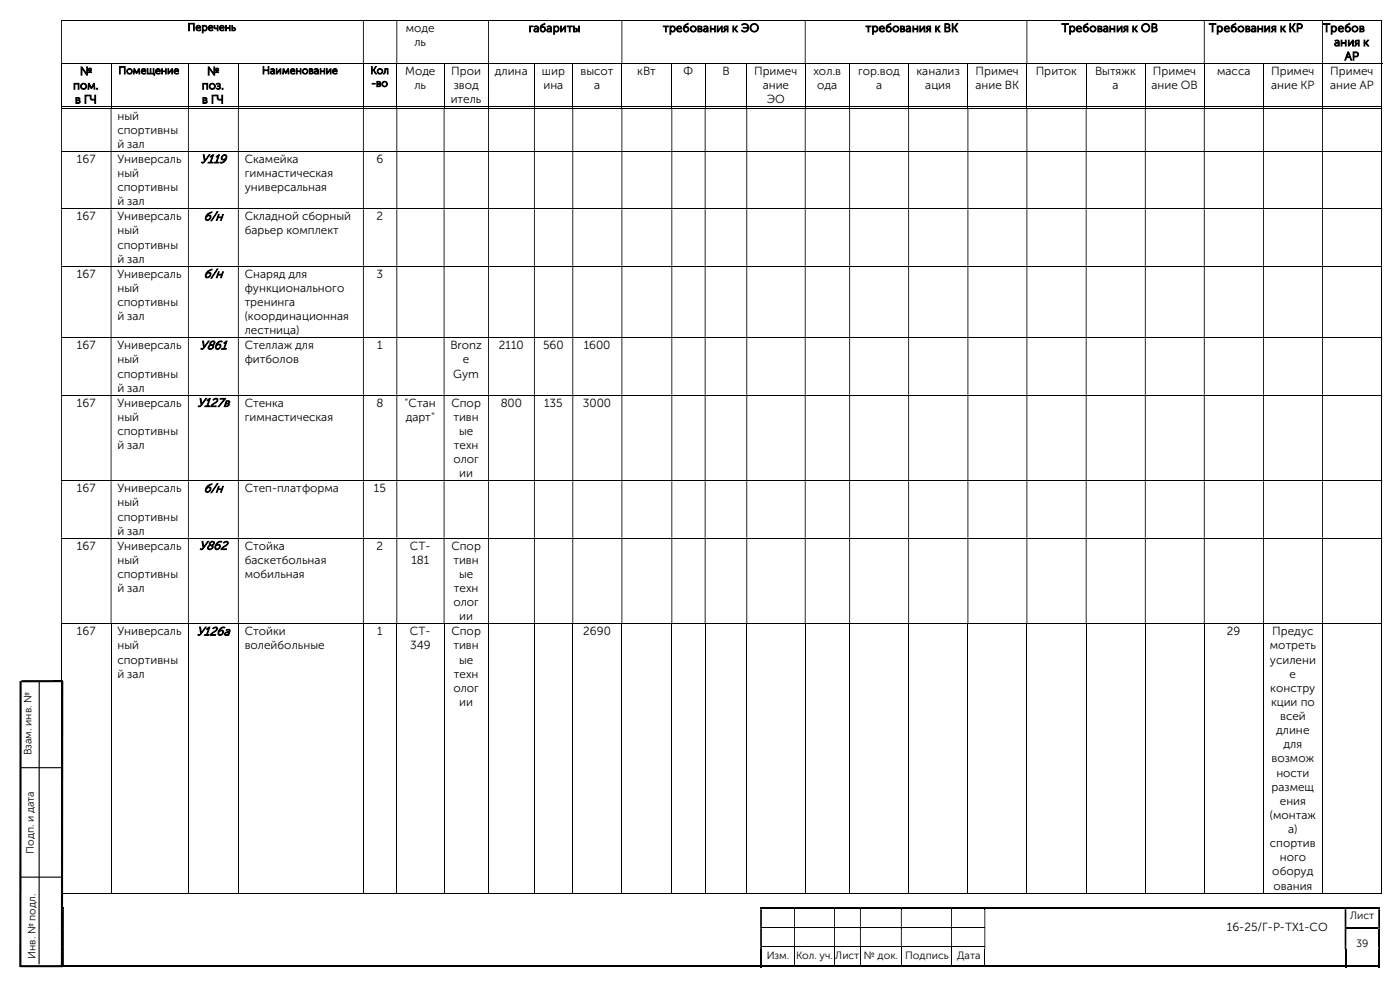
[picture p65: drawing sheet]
<svg xmlns="http://www.w3.org/2000/svg" width="420mm" height="297mm" viewBox="0 0 420 297" stroke-linecap="round" stroke-linejoin="round" font-family="sans-serif">
<defs><g id="words">
<g font-size="3.7">
<text x="60.1" y="48.9">У119</text>
<text x="61.1" y="66">б/н</text>
<text x="61.1" y="83.2">б/н</text>
<text x="59.9" y="104.7">У861</text>
<text x="59.1" y="121.9">У127в</text>
<text x="61.1" y="147.5">б/н</text>
<text x="59.7" y="164.7">У862</text>
<text x="59" y="190.4">У126а</text>
</g>
<g font-size="3.5">
<text x="121.8" y="9.6">моде</text>
<text x="158.6" y="9.6">габариты</text>
<text x="198.9" y="9.6">требования к ЭО</text>
<text x="259.7" y="9.6">требования к ВК</text>
<text x="318.5" y="9.6">Требования к ОВ</text>
<text x="362.7" y="9.6">Требования к КР</text>
<text x="396.9" y="9.6">Требов</text>
<text x="124.3" y="13.8">ль</text>
<text x="400.2" y="13.8">ания к</text>
<text x="24" y="22.5">№</text>
<text x="62.1" y="22.5">№</text>
<text x="121.5" y="22.5">Моде</text>
<text x="135.4" y="22.5">Прои</text>
<text x="148.5" y="22.5">длина</text>
<text x="162.6" y="22.5">шир</text>
<text x="174.2" y="22.5">высот</text>
<text x="191.2" y="22.5">кВт</text>
<text x="205.1" y="22.5">Ф</text>
<text x="216.7" y="22.5">В</text>
<text x="226.2" y="22.5">Примеч</text>
<text x="244" y="22.5">хол.в</text>
<text x="257.4" y="22.5">гор.вод</text>
<text x="275" y="22.5">канализ</text>
<text x="292.7" y="22.5">Примеч</text>
<text x="310.7" y="22.5">Приток</text>
<text x="328.5" y="22.5">Вытяжк</text>
<text x="345.9" y="22.5">Примеч</text>
<text x="365.1" y="22.5">масса</text>
<text x="381.3" y="22.5">Примеч</text>
<text x="399.1" y="22.5">Примеч</text>
<text x="403.4" y="18">АР</text>
<text x="21.9" y="26.8">пом.</text>
<text x="60.5" y="26.8">поз.</text>
<text x="124.3" y="26.8">ль</text>
<text x="136.1" y="26.8">звод</text>
<text x="163" y="26.8">ина</text>
<text x="178.2" y="26.8">а</text>
<text x="228.8" y="26.8">ание</text>
<text x="245.2" y="26.8">ода</text>
<text x="262.8" y="26.8">а</text>
<text x="277.6" y="26.8">ация</text>
<text x="292.7" y="26.8">ание ВК</text>
<text x="333.8" y="26.8">а</text>
<text x="345.4" y="26.8">ание ОВ</text>
<text x="381.3" y="26.8">ание КР</text>
<text x="399" y="26.8">ание АР</text>
<text x="22.5" y="31">в ГЧ</text>
<text x="35.2" y="35.9">ный</text>
<text x="60.6" y="31">в ГЧ</text>
<text x="135.2" y="31">итель</text>
<text x="230" y="31">ЭО</text>
<text x="35.2" y="40.1">спортивны</text>
<text x="35.2" y="44.4">й зал</text>
<text x="23.1" y="48.9">167</text>
<text x="35.2" y="48.9">Универсаль</text>
<text x="35.2" y="53.1">ный</text>
<text x="73.4" y="48.9">Скамейка</text>
<text x="73.4" y="53.1">гимнастическая</text>
<text x="112.9" y="48.9">6</text>
<text x="35.2" y="57.3">спортивны</text>
<text x="73.4" y="57.3">универсальная</text>
<text x="35.2" y="61.6">й зал</text>
<text x="23.1" y="66">167</text>
<text x="35.2" y="66">Универсаль</text>
<text x="35.2" y="70.3">ный</text>
<text x="73.4" y="66">Складной сборный</text>
<text x="73.4" y="70.3">барьер комплект</text>
<text x="113" y="66">2</text>
<text x="35.2" y="74.5">спортивны</text>
<text x="23.1" y="83.2">167</text>
<text x="35.2" y="83.2">Универсаль</text>
<text x="35.2" y="78.7">й зал</text>
<text x="73.4" y="83.2">Снаряд для</text>
<text x="113" y="83.2">3</text>
<text x="35.2" y="87.5">ный</text>
<text x="73.4" y="87.5">функционального</text>
<text x="35.2" y="91.7">спортивны</text>
<text x="35.2" y="95.9">й зал</text>
<text x="73.4" y="91.7">тренинга</text>
<text x="73.4" y="95.9">(координационная</text>
<text x="73.4" y="100.2">лестница)</text>
<text x="23.1" y="104.7">167</text>
<text x="35.2" y="104.7">Универсаль</text>
<text x="73.4" y="104.7">Стеллаж для</text>
<text x="113.2" y="104.7">1</text>
<text x="135.1" y="104.7">Bronz</text>
<text x="149.6" y="104.7">2110</text>
<text x="162.9" y="104.7">560</text>
<text x="175.1" y="104.7">1600</text>
<text x="35.2" y="108.9">ный</text>
<text x="35.2" y="113.2">спортивны</text>
<text x="73.4" y="108.9">фитболов</text>
<text x="136" y="113.2">Gym</text>
<text x="138.9" y="108.9">e</text>
<text x="35.2" y="117.4">й зал</text>
<text x="23.1" y="121.9">167</text>
<text x="35.2" y="121.9">Универсаль</text>
<text x="73.4" y="121.9">Стенка</text>
<text x="112.9" y="121.9">8</text>
<text x="121.4" y="121.9">&quot;Стан</text>
<text x="135.4" y="121.9">Спор</text>
<text x="150.2" y="121.9">800</text>
<text x="163.2" y="121.9">135</text>
<text x="174.9" y="121.9">3000</text>
<text x="35.2" y="126.1">ный</text>
<text x="35.2" y="130.3">спортивны</text>
<text x="73.4" y="126.1">гимнастическая</text>
<text x="121.7" y="126.1">дарт&quot;</text>
<text x="136" y="126.1">тивн</text>
<text x="137.7" y="130.3">ые</text>
<text x="35.2" y="134.6">й зал</text>
<text x="136.1" y="134.6">техн</text>
<text x="136" y="138.8">олог</text>
<text x="137.8" y="143">ии</text>
<text x="23.1" y="147.5">167</text>
<text x="35.2" y="147.5">Универсаль</text>
<text x="73.4" y="147.5">Степ-платформа</text>
<text x="112.2" y="147.5">15</text>
<text x="35.2" y="151.8">ный</text>
<text x="35.2" y="156">спортивны</text>
<text x="35.2" y="160.2">й зал</text>
<text x="23.1" y="164.7">167</text>
<text x="35.2" y="164.7">Универсаль</text>
<text x="73.4" y="164.7">Стойка</text>
<text x="113" y="164.7">2</text>
<text x="123" y="164.7">СТ-</text>
<text x="135.4" y="164.7">Спор</text>
<text x="35.2" y="169">ный</text>
<text x="35.2" y="173.2">спортивны</text>
<text x="73.4" y="169">баскетбольная</text>
<text x="73.4" y="173.2">мобильная</text>
<text x="123.4" y="169">181</text>
<text x="136" y="169">тивн</text>
<text x="137.7" y="173.2">ые</text>
<text x="35.2" y="177.4">й зал</text>
<text x="136.1" y="177.4">техн</text>
<text x="136" y="181.7">олог</text>
<text x="137.8" y="185.9">ии</text>
<text x="23.1" y="190.4">167</text>
<text x="35.2" y="190.4">Универсаль</text>
<text x="73.4" y="190.4">Стойки</text>
<text x="113.2" y="190.4">1</text>
<text x="123" y="190.4">СТ-</text>
<text x="135.4" y="190.4">Спор</text>
<text x="175" y="190.4">2690</text>
<text x="368.1" y="190.4">29</text>
<text x="381.7" y="190.4">Предус</text>
<text x="35.2" y="194.6">ный</text>
<text x="73.4" y="194.6">волейбольные</text>
<text x="123" y="194.6">349</text>
<text x="136" y="194.6">тивн</text>
<text x="381" y="194.6">мотреть</text>
<text x="35.2" y="198.9">спортивны</text>
<text x="35.2" y="203.1">й зал</text>
<text x="136.1" y="203.1">техн</text>
<text x="137.7" y="198.9">ые</text>
<text x="381" y="198.9">усилени</text>
<text x="386.9" y="203.1">е</text>
<text x="136" y="207.3">олог</text>
<text x="381.1" y="207.3">констру</text>
<text x="137.8" y="211.6">ии</text>
<text x="381.3" y="211.6">кции по</text>
<text x="384" y="215.8">всей</text>
<text x="382.9" y="220">длине</text>
<text x="385.1" y="224.3">для</text>
<text x="381.5" y="228.5">возмож</text>
<text x="382.9" y="232.7">ности</text>
<text x="381.5" y="237">размещ</text>
<text x="380.9" y="245.4">(монтаж</text>
<text x="384" y="241.2">ения</text>
<text x="386.5" y="249.7">а)</text>
<text x="381" y="253.9">спортив</text>
<text x="381.7" y="262.4">оборуд</text>
<text x="383.9" y="258.1">ного</text>
<text x="382" y="266.6">ования</text>
<text x="368" y="279">16-25/Г-Р-ТХ1-СО</text>
</g>
<g font-size="3.2">
<text x="56.3" y="9.2">Перечень</text>
<text x="35.5" y="22.2">Помещение</text>
<text x="78.6" y="22.2">Наименование</text>
<text x="111.1" y="22.2">Кол</text>
<text x="111.4" y="26">-во</text>
<text x="9.5" y="226.4" transform="rotate(-90 9.5 226.4)">Взам. инв. №</text>
<text x="10.2" y="255.9" transform="rotate(-90 10.2 255.9)">Подп. и дата</text>
<text x="405" y="275.5">Лист</text>
<text x="10.6" y="287.4" transform="rotate(-90 10.6 287.4)">Инв. № подл.</text>
<text x="230" y="287.4">Изм.</text>
<text x="238.8" y="287.4">Кол. уч.</text>
<text x="250.6" y="287.4">Лист</text>
<text x="259.2" y="287.4">№ док.</text>
<text x="271.6" y="287.4">Подпись</text>
<text x="287.1" y="287.4">Дата</text>
<text x="406.8" y="283.8">39</text>
</g>
</g></defs>
<g fill="none" stroke="#000" stroke-width=".3">
<path d="M18.3 6.1h396.1M18.3 19.1h396.4M18.5 19.2v13M33.3 19.2v13M56.5 19.2v13M71.5 19.2v13M109 19.2v13M119 19.2v13M133.2 19.2v13M146.6 19.2v13M160.3 19.2v13M171.8 19.2v13"/>
<path d="M186.6 19.2v13M201.5 19.2v13M211.5 19.2v13M224 19.2v13M241.6 19.2v13M254.9 19.2v13M272.6 19.2v13M290.4 19.2v13M308.1 19.2v13M325.8 19.2v13M343.6 19.2v13M361.3 19.2v13"/>
<path d="M379.1 19.2v13M396.7 19.2v13M414.5 6.3v12.7M414.5 19.2v13M18.3 32h14.9M18.3 32.4h396.1M33.4 32h23M56.6 32h14.8M71.6 32h37.3M109.1 32h9.8M119.2 32h13.9M133.3 32h13.1"/>
<path d="M146.7 32h13.5M160.4 32h11.3M172 32h14.4M186.7 32h14.7M201.7 32h9.7M211.7 32h12.2M224.2 32h17.2M241.7 32h13.1M255 32h17.5M272.7 32h17.5M290.5 32h17.4M308.2 32h17.5"/>
<path d="M326 32h17.5M343.7 32h17.4M361.4 32h17.5M379.2 32h17.4M396.9 32h17.5M414.5 32.6v12.7M18.3 45.4h396.1M414.5 45.6v16.9M18.3 62.6h396.1M18.3 79.8h396.1M414.5 62.7v17M414.5 79.9v21.2"/>
<path d="M18.3 101.2h396.1M18.3 118.4h396.1M414.5 101.3v17M414.5 118.6v25.4M18.3 144.1h396.1M414.5 144.2v17M18.3 161.3h396.1M414.5 161.4v25.4M18.3 186.9h396.1M18.5 187.1v80.7M33.3 187.1v80.7M56.5 187.1v80.7"/>
<path d="M71.5 187.1v80.7M109 187.1v80.7M119 187.1v80.7M133.2 187.1v80.7M146.6 187.1v80.7M160.3 187.1v80.7M171.8 187.1v80.7M186.6 187.1v80.7M201.5 187.1v80.7M211.5 187.1v80.7M224 187.1v80.7M241.6 187.1v80.7"/>
<path d="M254.9 187.1v80.7M272.6 187.1v80.7M290.4 187.1v80.7M308.1 187.1v80.7M325.8 187.1v80.7M343.6 187.1v80.7M361.3 187.1v80.7M379.1 187.1v80.7M396.7 187.1v80.7M414.5 187.1v80.7M18.3 267.7h14.9M33.4 267.7h23"/>
<path d="M56.6 267.7h14.8M71.6 267.7h37.3M109.1 267.7h9.8M119.2 267.7h13.9M133.3 267.7h13.1M146.7 267.7h13.5M160.4 267.7h11.3M172 267.7h14.4M186.7 267.7h14.7M201.7 267.7h9.7M211.7 267.7h12.2M224.2 267.7h17.2"/>
<path d="M228.6 277.9h9.6M238.5 277.9h11.7M241.7 267.7h13.1M250.5 277.9h7.5M255 267.7h17.5M258.2 277.9h12.1M270.5 277.9h14.8M272.7 267.7h17.5M285.6 277.9h9.7M290.5 267.7h17.4M308.2 267.7h17.5M326 267.7h17.5"/>
<path d="M343.7 267.7h17.4M361.4 267.7h17.5M379.2 267.7h17.4M396.9 267.7h17.5M228.6 283.8h9.6M238.3 284.4v5M238.5 283.8h11.7M250.4 284.4v5M250.5 283.8h7.5M258.1 284.4v5M258.2 283.8h12.1M270.4 284.4v5"/>
<path d="M270.5 283.8h14.8M285.5 284.4v5M285.6 283.8h9.7M295.4 284.4v5"/>
</g>
<g fill="#000">
<path d="M414.4 6h.3v.3h-.3zM18.3 6.3h.3v12.7h-.3zM108.9 6.3h.2v12.7h-.2zM118.9 6.3h.3v12.7h-.3zM146.4 6.3h.3v12.7h-.3zM186.4 6.3h.3v12.7h-.3zM241.4 6.3h.3v12.7h-.3zM307.9 6.3h.3v12.7h-.3zM361.1 6.3h.3v12.7h-.3zM396.6 6.3h.3v12.7h-.3z" fill-rule="evenodd"/>
<path d="M414.4 32.3h.3v.3h-.3zM18.3 32.6h.3v12.7h-.3zM33.2 32.6h.2v12.7h-.2zM56.4 32.6h.2v12.7h-.2zM71.4 32.6h.2v12.7h-.2zM108.9 32.6h.2v12.7h-.2zM118.9 32.6h.3v12.7h-.3zM133.1 32.6h.2v12.7h-.2zM146.4 32.6h.3v12.7h-.3zM160.2 32.6h.2v12.7h-.2zM171.7 32.6h.3v12.7h-.3zM186.4 32.6h.3v12.7h-.3zM201.4 32.6h.3v12.7h-.3zM211.4 32.6h.3v12.7h-.3zM223.9 32.6h.3v12.7h-.3zM241.4 32.6h.3v12.7h-.3zM254.8 32.6h.2v12.7h-.2zM272.5 32.6h.2v12.7h-.2zM290.2 32.6h.3v12.7h-.3zM307.9 32.6h.3v12.7h-.3zM325.7 32.6h.3v12.7h-.3zM343.5 32.6h.2v12.7h-.2zM361.1 32.6h.3v12.7h-.3zM378.9 32.6h.3v12.7h-.3zM396.6 32.6h.3v12.7h-.3z" fill-rule="evenodd"/>
<path d="M414.4 45.3h.3v.3h-.3zM18.3 45.6h.3v16.9h-.3zM33.2 45.6h.2v16.9h-.2zM56.4 45.6h.2v16.9h-.2zM71.4 45.6h.2v16.9h-.2zM108.9 45.6h.2v16.9h-.2zM118.9 45.6h.3v16.9h-.3zM133.1 45.6h.2v16.9h-.2zM146.4 45.6h.3v16.9h-.3zM160.2 45.6h.2v16.9h-.2zM171.7 45.6h.3v16.9h-.3zM186.4 45.6h.3v16.9h-.3zM201.4 45.6h.3v16.9h-.3zM211.4 45.6h.3v16.9h-.3zM223.9 45.6h.3v16.9h-.3zM241.4 45.6h.3v16.9h-.3zM254.8 45.6h.2v16.9h-.2zM272.5 45.6h.2v16.9h-.2zM290.2 45.6h.3v16.9h-.3zM307.9 45.6h.3v16.9h-.3zM325.7 45.6h.3v16.9h-.3zM343.5 45.6h.2v16.9h-.2zM361.1 45.6h.3v16.9h-.3zM378.9 45.6h.3v16.9h-.3zM396.6 45.6h.3v16.9h-.3z" fill-rule="evenodd"/>
<path d="M414.4 62.5h.3v.2h-.3zM18.3 62.7h.3v17h-.3zM33.2 62.7h.2v17h-.2zM56.4 62.7h.2v17h-.2zM71.4 62.7h.2v17h-.2zM108.9 62.7h.2v17h-.2zM118.9 62.7h.3v17h-.3zM133.1 62.7h.2v17h-.2zM146.4 62.7h.3v17h-.3zM160.2 62.7h.2v17h-.2zM171.7 62.7h.3v17h-.3zM186.4 62.7h.3v17h-.3zM201.4 62.7h.3v17h-.3zM211.4 62.7h.3v17h-.3zM223.9 62.7h.3v17h-.3zM241.4 62.7h.3v17h-.3zM254.8 62.7h.2v17h-.2zM272.5 62.7h.2v17h-.2zM290.2 62.7h.3v17h-.3zM307.9 62.7h.3v17h-.3zM325.7 62.7h.3v17h-.3zM343.5 62.7h.2v17h-.2zM361.1 62.7h.3v17h-.3zM378.9 62.7h.3v17h-.3zM396.6 62.7h.3v17h-.3z" fill-rule="evenodd"/>
<path d="M414.4 79.7h.3v.2h-.3zM18.3 79.9h.3v21.2h-.3zM33.2 79.9h.2v21.2h-.2zM56.4 79.9h.2v21.2h-.2zM71.4 79.9h.2v21.2h-.2zM108.9 79.9h.2v21.2h-.2zM118.9 79.9h.3v21.2h-.3zM133.1 79.9h.2v21.2h-.2zM146.4 79.9h.3v21.2h-.3zM160.2 79.9h.2v21.2h-.2zM171.7 79.9h.3v21.2h-.3zM186.4 79.9h.3v21.2h-.3zM201.4 79.9h.3v21.2h-.3zM211.4 79.9h.3v21.2h-.3zM223.9 79.9h.3v21.2h-.3zM241.4 79.9h.3v21.2h-.3zM254.8 79.9h.2v21.2h-.2zM272.5 79.9h.2v21.2h-.2zM290.2 79.9h.3v21.2h-.3zM307.9 79.9h.3v21.2h-.3zM325.7 79.9h.3v21.2h-.3zM343.5 79.9h.2v21.2h-.2zM361.1 79.9h.3v21.2h-.3zM378.9 79.9h.3v21.2h-.3zM396.6 79.9h.3v21.2h-.3z" fill-rule="evenodd"/>
<path d="M414.4 101.1h.3v.2h-.3zM18.3 101.3h.3v17h-.3zM33.2 101.3h.2v17h-.2zM56.4 101.3h.2v17h-.2zM71.4 101.3h.2v17h-.2zM108.9 101.3h.2v17h-.2zM118.9 101.3h.3v17h-.3zM133.1 101.3h.2v17h-.2zM146.4 101.3h.3v17h-.3zM160.2 101.3h.2v17h-.2zM171.7 101.3h.3v17h-.3zM186.4 101.3h.3v17h-.3zM201.4 101.3h.3v17h-.3zM211.4 101.3h.3v17h-.3zM223.9 101.3h.3v17h-.3zM241.4 101.3h.3v17h-.3zM254.8 101.3h.2v17h-.2zM272.5 101.3h.2v17h-.2zM290.2 101.3h.3v17h-.3zM307.9 101.3h.3v17h-.3zM325.7 101.3h.3v17h-.3zM343.5 101.3h.2v17h-.2zM361.1 101.3h.3v17h-.3zM378.9 101.3h.3v17h-.3zM396.6 101.3h.3v17h-.3z" fill-rule="evenodd"/>
<path d="M414.4 118.3h.3v.3h-.3zM18.3 118.6h.3v25.4h-.3zM33.2 118.6h.2v25.4h-.2zM56.4 118.6h.2v25.4h-.2zM71.4 118.6h.2v25.4h-.2zM108.9 118.6h.2v25.4h-.2zM118.9 118.6h.3v25.4h-.3zM133.1 118.6h.2v25.4h-.2zM146.4 118.6h.3v25.4h-.3zM160.2 118.6h.2v25.4h-.2zM171.7 118.6h.3v25.4h-.3zM186.4 118.6h.3v25.4h-.3zM201.4 118.6h.3v25.4h-.3zM211.4 118.6h.3v25.4h-.3zM223.9 118.6h.3v25.4h-.3zM241.4 118.6h.3v25.4h-.3zM254.8 118.6h.2v25.4h-.2zM272.5 118.6h.2v25.4h-.2zM290.2 118.6h.3v25.4h-.3zM307.9 118.6h.3v25.4h-.3zM325.7 118.6h.3v25.4h-.3zM343.5 118.6h.2v25.4h-.2zM361.1 118.6h.3v25.4h-.3zM378.9 118.6h.3v25.4h-.3zM396.6 118.6h.3v25.4h-.3z" fill-rule="evenodd"/>
<path d="M414.4 144h.3v.2h-.3zM18.3 144.2h.3v17h-.3zM33.2 144.2h.2v17h-.2zM56.4 144.2h.2v17h-.2zM71.4 144.2h.2v17h-.2zM108.9 144.2h.2v17h-.2zM118.9 144.2h.3v17h-.3zM133.1 144.2h.2v17h-.2zM146.4 144.2h.3v17h-.3zM160.2 144.2h.2v17h-.2zM171.7 144.2h.3v17h-.3zM186.4 144.2h.3v17h-.3zM201.4 144.2h.3v17h-.3zM211.4 144.2h.3v17h-.3zM223.9 144.2h.3v17h-.3zM241.4 144.2h.3v17h-.3zM254.8 144.2h.2v17h-.2zM272.5 144.2h.2v17h-.2zM290.2 144.2h.3v17h-.3zM307.9 144.2h.3v17h-.3zM325.7 144.2h.3v17h-.3zM343.5 144.2h.2v17h-.2zM361.1 144.2h.3v17h-.3zM378.9 144.2h.3v17h-.3zM396.6 144.2h.3v17h-.3z" fill-rule="evenodd"/>
<path d="M414.4 161.2h.3v.2h-.3zM18.3 161.4h.3v25.4h-.3zM33.2 161.4h.2v25.4h-.2zM56.4 161.4h.2v25.4h-.2zM71.4 161.4h.2v25.4h-.2zM108.9 161.4h.2v25.4h-.2zM118.9 161.4h.3v25.4h-.3zM133.1 161.4h.2v25.4h-.2zM146.4 161.4h.3v25.4h-.3zM160.2 161.4h.2v25.4h-.2zM171.7 161.4h.3v25.4h-.3zM186.4 161.4h.3v25.4h-.3zM201.4 161.4h.3v25.4h-.3zM211.4 161.4h.3v25.4h-.3zM223.9 161.4h.3v25.4h-.3zM241.4 161.4h.3v25.4h-.3zM254.8 161.4h.2v25.4h-.2zM272.5 161.4h.2v25.4h-.2zM290.2 161.4h.3v25.4h-.3zM307.9 161.4h.3v25.4h-.3zM325.7 161.4h.3v25.4h-.3zM343.5 161.4h.2v25.4h-.2zM361.1 161.4h.3v25.4h-.3zM378.9 161.4h.3v25.4h-.3zM396.6 161.4h.3v25.4h-.3z" fill-rule="evenodd"/>
<path d="M18.8 272.5h.4v5.3h-.4zM228 272.5h.6v5.3h-.6zM238.2 272.5h.3v5.3h-.3zM250.2 272.5h.3v5.3h-.3zM258 272.5h.2v5.3h-.2zM270.3 272.5h.2v5.3h-.2zM285.3 272.5h.3v5.3h-.3zM295.3 272.5h.3v5.3h-.3zM403.4 272.5h.5v5.3h-.5zM413.5 272.5h.5v5.3h-.5z" fill-rule="evenodd"/>
<path d="M18.8 277.8h.4v.5h-.4zM228 277.8h.6v.5h-.6z" fill-rule="evenodd"/>
<path d="M228 271.9h.6v.6h-.6z" fill-rule="evenodd"/>
<path d="M238.2 271.9h12v.6h-12z" fill-rule="evenodd"/>
<path d="M250.2 271.9h7.8v.6h-7.8z" fill-rule="evenodd"/>
<path d="M258 271.9h12.3v.6h-12.3z" fill-rule="evenodd"/>
<path d="M270.3 271.9h15v.6h-15z" fill-rule="evenodd"/>
<path d="M285.3 271.9h10v.6h-10z" fill-rule="evenodd"/>
<path d="M295.3 271.9h108.1v.6h-108.1z" fill-rule="evenodd"/>
<path d="M295.3 277.8h.3v.5h-.3zM403.4 277.8h.5v.5h-.5z" fill-rule="evenodd"/>
<path d="M403.4 271.9h.5v.6h-.5z" fill-rule="evenodd"/>
<path d="M413.5 271.9h.5v.6h-.5z" fill-rule="evenodd"/>
<path d="M413.5 277.8h.5v.5h-.5zM18.8 278.3h.4v5.3h-.4zM228 278.3h.6v5.3h-.6zM238.2 278.3h.3v5.3h-.3zM250.2 278.3h.3v5.3h-.3zM258 278.3h.2v5.3h-.2zM270.3 278.3h.2v5.3h-.2zM285.3 278.3h.3v5.3h-.3zM295.3 278.3h.3v5.3h-.3zM403.4 278.3h.5v5.3h-.5z" fill-rule="evenodd"/>
<path d="M18.8 283.6h.4v.8h-.4zM228 283.6h.6v.8h-.6z" fill-rule="evenodd"/>
<path d="M228 284.4h.6v5.5h-.6z" fill-rule="evenodd"/>
<path d="M238.2 289.4h12v.5h-12z" fill-rule="evenodd"/>
<path d="M250.2 289.4h7.8v.5h-7.8z" fill-rule="evenodd"/>
<path d="M258 289.4h12.3v.5h-12.3z" fill-rule="evenodd"/>
<path d="M270.3 289.4h15v.5h-15z" fill-rule="evenodd"/>
<path d="M285.3 289.4h10v.5h-10z" fill-rule="evenodd"/>
<path d="M295.3 283.6h.3v.8h-.3zM403.4 283.6h.5v.8h-.5zM413.5 283.6h.5v.8h-.5zM18.8 284.4h.4v5h-.4z" fill-rule="evenodd"/>
<path d="M295.3 289.4h108.1v.5h-108.1z" fill-rule="evenodd"/>
<path d="M403.4 284.4h.5v5.5h-.5z" fill-rule="evenodd"/>
<path d="M413.5 284.4h.5v5.5h-.5z" fill-rule="evenodd"/>
</g>
<g fill="#000">
<path d="M414.4 31.9h.3v.3h-.3zM414.4 186.8h.3v.3h-.3zM18.8 271.9h.4v.6h-.4zM228.6 271.9h9.6v.6h-9.6zM238.2 272.5h.3zM238.2 277.8h.3v.5h-.3zM250.2 272.5h.3zM250.2 277.8h.3v.5h-.3zM258 272.5h.2zM258 277.8h.2v.5h-.2zM270.3 272.5h.2zM270.3 277.8h.2v.5h-.2z"/>
<path d="M285.3 272.5h.3zM285.3 277.8h.3v.5h-.3zM295.3 272.5h.3zM403.9 271.9h9.6v.6h-9.6zM403.9 277.8h9.6v.5h-9.6zM413.5 278.3h.5v5.3h-.5zM414.4 267.5h.3v.3h-.3zM18.8 289.4h209.2v.5h-209.2zM228.6 289.4h9.6v.5h-9.6zM238.2 283.6h.3v.8h-.3zM250.2 283.6h.3v.8h-.3zM258 283.6h.2v.8h-.2z"/>
<path d="M270.3 283.6h.2v.8h-.2zM285.3 283.6h.3v.8h-.3zM403.9 289.4h9.6v.5h-9.6zM413.5 289.4h.5v.5h-.5z"/>
</g>
<path d="M6.2 204.1l-.1 85.7M18.7 204.1l-.1 85.7M18.9 204.1l-12.5 .1M6.1 289.6h12.8" fill="none" stroke="#000" stroke-width=".64" stroke-linecap="butt"/>
<path d="M11.8 204.1l-.1 84.9M6 230.1h12.6M6 262.9h12.4" fill="none" stroke="#000" stroke-width=".34"/>
<use href="#words"/>
</svg>
